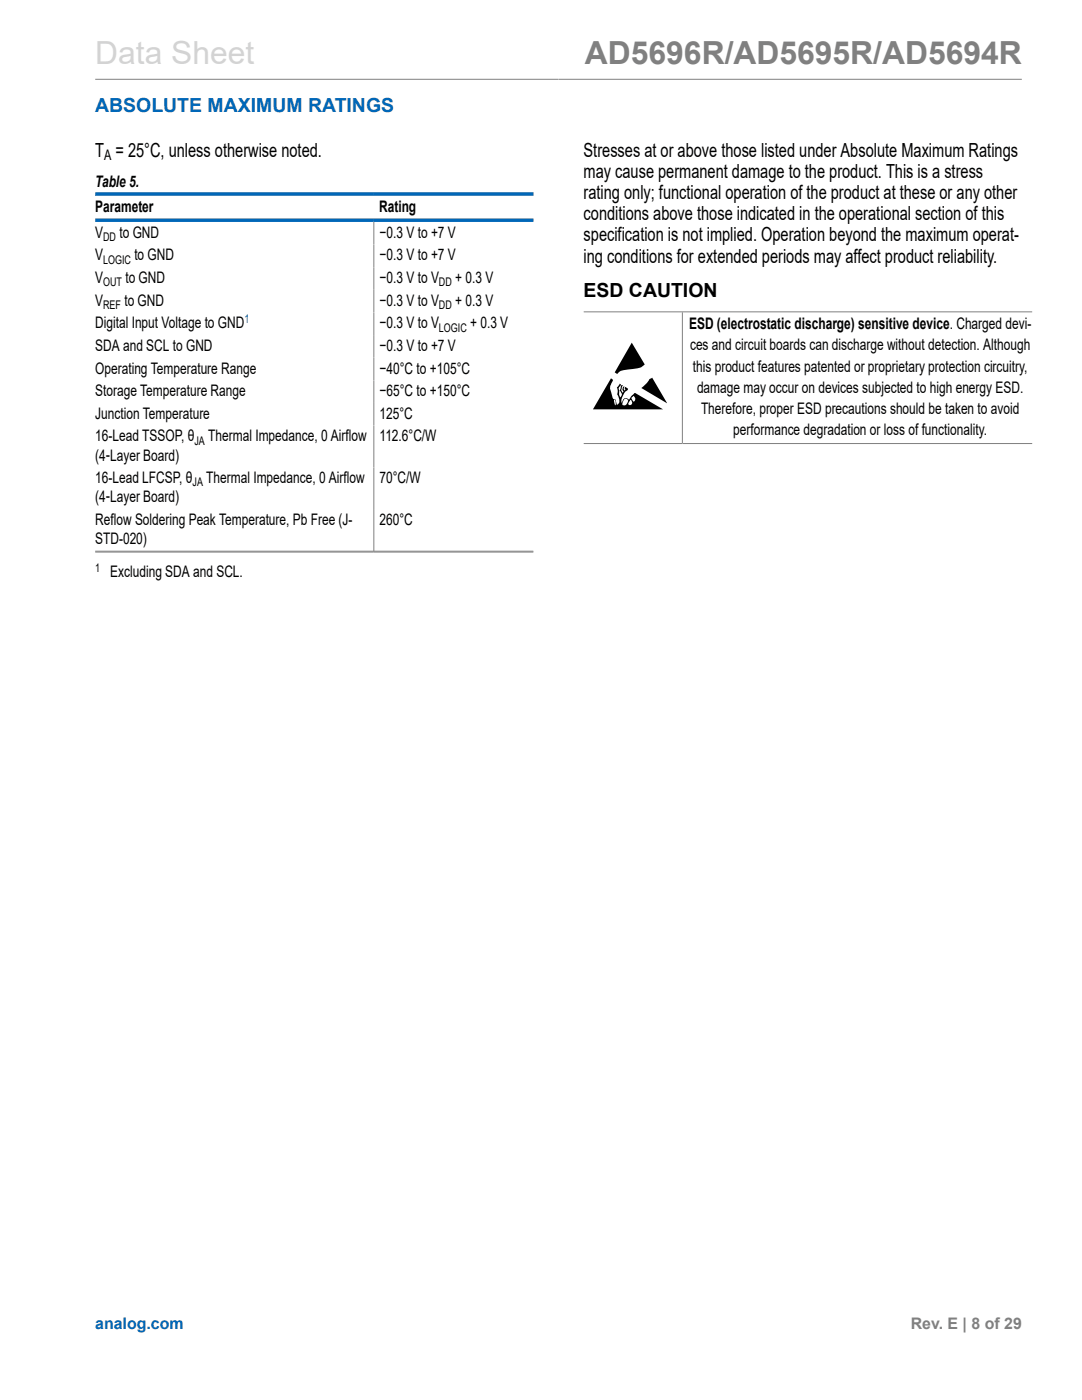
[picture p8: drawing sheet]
<svg xmlns="http://www.w3.org/2000/svg" width="216mm" height="279mm" viewBox="0 0 216 279" stroke-linecap="round" stroke-linejoin="round" font-family="sans-serif">
<defs><g id="words">
<text font-size="6.3" fill="#d3d3d3" x="19" y="12.7">Data Sheet</text>
<text font-size="6.3" fill="#808080" x="116.7" y="12.7">AD5696R/AD5695R/AD5694R</text>
<text font-size="3.9" fill="#0067b8" x="19" y="22.3">ABSOLUTE MAXIMUM RATINGS</text>
<g font-size="3.9">
<text x="19" y="31.2">T = 25°C, unless otherwise noted.</text>
<text x="116.5" y="31.2">Stresses at or above those listed under Absolute Maximum Ratings</text>
<text x="116.5" y="35.5">may cause permanent damage to the product. This is a stress</text>
<text x="116.5" y="39.7">rating only; functional operation of the product at these or any other</text>
<text x="116.5" y="43.9">conditions above those indicated in the operational section of this</text>
<text x="116.5" y="48.2">specification is not implied. Operation beyond the maximum operat-</text>
<text x="116.5" y="52.4">ing conditions for extended periods may affect product reliability.</text>
<text x="116.5" y="59.2">ESD CAUTION</text>
</g>
<g font-size="3.2">
<text x="19" y="37.4">Table 5.</text>
<text x="19" y="42.2">Parameter</text>
<text x="19" y="47.5">V</text>
<text x="23.8" y="47.5">to GND</text>
<text x="75.7" y="42.2">Rating</text>
<text x="75.7" y="47.5">−0.3 V to +7 V</text>
<text x="19" y="52">V</text>
<text x="26.8" y="52">to GND</text>
<text x="75.7" y="52">−0.3 V to +7 V</text>
<text x="19" y="56.5">V</text>
<text x="25" y="56.5">to GND</text>
<text x="75.7" y="56.5">−0.3 V to V</text>
<text x="90.8" y="56.5">+ 0.3 V</text>
<text x="19" y="65.5">Digital Input Voltage to GND</text>
<text x="19" y="61">V</text>
<text x="24.8" y="61">to GND</text>
<text x="75.7" y="61">−0.3 V to V</text>
<text x="75.7" y="65.5">−0.3 V to V</text>
<text x="90.8" y="61">+ 0.3 V</text>
<text x="93.8" y="65.5">+ 0.3 V</text>
<text x="137.5" y="65.7">ESD (electrostatic discharge) sensitive device. Charged devi-</text>
<text x="19" y="70">SDA and SCL to GND</text>
<text x="75.7" y="70">−0.3 V to +7 V</text>
<text x="137.7" y="69.9">ces and circuit boards can discharge without detection. Although</text>
<text x="19" y="74.6">Operating Temperature Range</text>
<text x="75.7" y="74.6">−40°C to +105°C</text>
<text x="138.2" y="74.2">this product features patented or proprietary protection circuitry,</text>
<text x="19" y="79.1">Storage Temperature Range</text>
<text x="19" y="83.6">Junction Temperature</text>
<text x="75.7" y="79.1">−65°C to +150°C</text>
<text x="75.7" y="83.6">125°C</text>
<text x="139.1" y="78.4">damage may occur on devices subjected to high energy ESD.</text>
<text x="139.9" y="82.6">Therefore, proper ESD precautions should be taken to avoid</text>
<text x="19" y="88.1">16-Lead TSSOP, θ</text>
<text x="41.6" y="88.1">Thermal Impedance, 0 Airflow</text>
<text x="75.7" y="88.1">112.6°C/W</text>
<text x="146.3" y="86.9">performance degradation or loss of functionality.</text>
<text x="19" y="91.9">(4‑Layer Board)</text>
<text x="19" y="100.2">(4‑Layer Board)</text>
<text x="19" y="96.4">16-Lead LFCSP, θ</text>
<text x="41.2" y="96.4">Thermal Impedance, 0 Airflow</text>
<text x="75.7" y="96.4">70°C/W</text>
<text x="19" y="104.8">Reflow Soldering Peak Temperature, Pb Free (J-</text>
<text x="75.7" y="104.8">260°C</text>
<text x="19" y="108.6">STD-020)</text>
<text x="22" y="115.1">Excluding SDA and SCL.</text>
</g>
<text font-size="3.2" fill="#0067b8" x="19" y="265.3">analog.com</text>
<text font-size="3.2" fill="#808080" x="181.7" y="265.3">Rev. E | 8 of 29</text>
<text font-size="2.9" x="20.8" y="32">A</text>
<g font-size="2.4">
<text x="20.6" y="52.6">LOGIC</text>
<text x="20.6" y="48.1">DD</text>
<text x="20.6" y="57.1">OUT</text>
<text x="87.6" y="57.1">DD</text>
<text x="20.6" y="61.7">REF</text>
<text x="87.6" y="61.7">DD</text>
<text x="87.6" y="66.2">LOGIC</text>
<text x="38.8" y="88.7">JA</text>
<text x="38.4" y="97.1">JA</text>
<text x="19" y="114.1">1</text>
</g>
<text font-size="2.4" fill="#0067b8" x="48.8" y="64.5">1</text>
</g></defs>
<path d="M19 15.8h184.9M74.6 44.3v65.8M116.4 62.2h89.6M136.2 62.3v26.1M116.4 88.5h89.6M19 110h87.5M19 110.2h87.5" fill="none" stroke="#808080" stroke-width=".2"/>
<path d="M19 38.7h87.5M19 43.9h87.5" fill="none" stroke="#0067b8" stroke-width=".71"/>
<g fill="#000">
<path d="M126.1 68.4l2.6 4.3-1.1 .7-2.4 .4a2.14 2.14 0 0 0-2 .8l-.5-.3zM129.6 75.7l.5-.3 3 5.1-5.1-3.1 1-.9z"/>
<path d="M126.1 79.3l.3-.3a.63 .63 0 0 1 .4 .6 .63 .63 0 0 1-.4 .6l-.4-.7zM125.8 79.8h.1l.2 .5v.3a.35 .35 0 0 1-.5 .3 .35 .35 0 0 1-.2-.5zM124.7 79.6l.5 .1 .1 .2-.1 .4a.61 .61 0 0 1-.4 .6 .61 .61 0 0 1-.6-.2l.1-.6zM122.5 79.8h.2l.1 .3v.8zM121.9 75.5l-3.6 6.2h14l-5.6-3.3-.7 .6-.5 .8a.71 .71 0 0 0-.8-.3 .71 .71 0 0 0-.5 .6l-.1 .3a2.57 2.57 0 0 1 1.1-2.6l.1-.2-.6-.4 .1 .6-.2 .2-.1-.3 .1-.5-.1-.1-.2 .3-.1 .4 .2 .4-.1 .2-.2-.2a.62 .62 0 0 1 0-.9l.2-.3-.2-.2-.4 1 .1 .4a.69 .69 0 0 1 0 1.1l-.2-.4-.1-.8a.82 .82 0 0 1 .3-1.1l.1-.3-.2-.1-.6 .7 .1 .5a2.78 2.78 0 0 0 .4 1.9l-.1 .8-.4 .3-.3-1-.2-.1a2.65 2.65 0 0 1-.8-1.7 3 3 0 0 1 .5-2.2z"/>
</g>
<use href="#words"/>
</svg>
